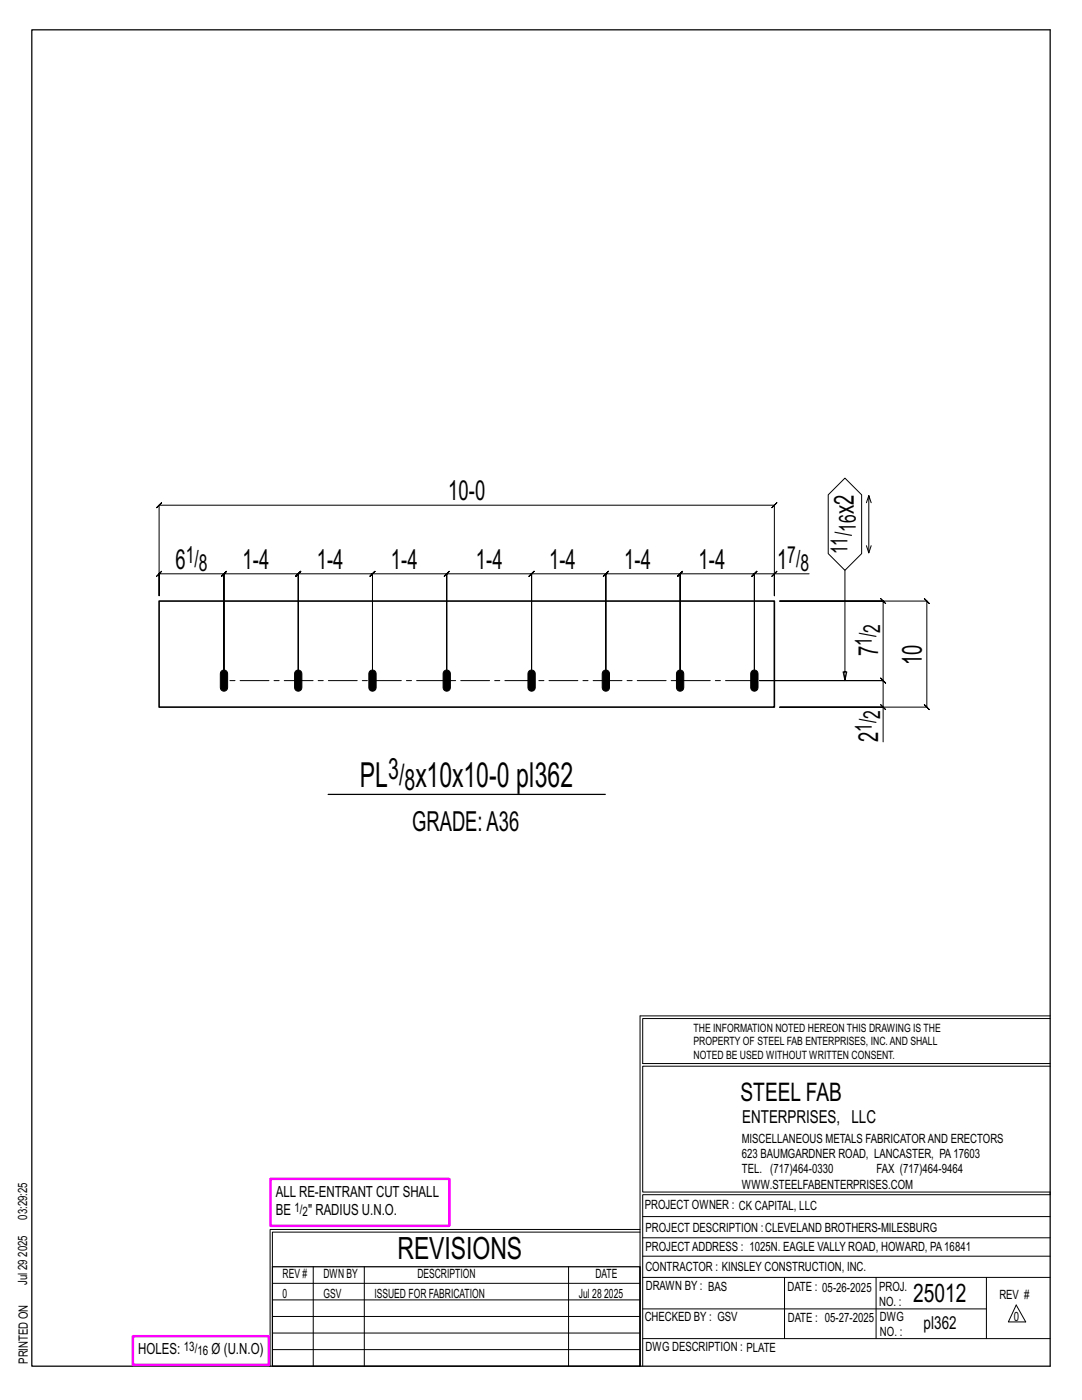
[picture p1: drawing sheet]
<svg xmlns="http://www.w3.org/2000/svg" width="216mm" height="279mm" viewBox="0 0 216 279" stroke-linecap="round" stroke-linejoin="round" font-family="sans-serif">
<defs><g id="words">
<g font-size="6.9">
<text x="71.8" y="157.1">PL</text>
<text x="82.9" y="157.1">x10x10-0 pl362</text>
</g>
<text font-size="6.1" x="79.3" y="251.3">REVISIONS</text>
<g font-size="5.9">
<text x="77.5" y="155.5">3/</text>
<text x="80.7" y="157.6">8</text>
</g>
<g font-size="5.5">
<text x="89.4" y="99.8">10-0</text>
<text x="170.4" y="102.6" transform="rotate(-90 170.4 102.6)">x2</text>
<text x="35" y="113.5">6</text>
<text x="48.4" y="113.5">1-4</text>
<text x="63.2" y="113.5">1-4</text>
<text x="78" y="113.5">1-4</text>
<text x="94.9" y="113.5">1-4</text>
<text x="109.6" y="113.5">1-4</text>
<text x="124.6" y="113.5">1-4</text>
<text x="139.4" y="113.5">1-4</text>
<text x="155" y="113.5">1</text>
<text x="175.2" y="130.9" transform="rotate(-90 175.2 130.9)">7</text>
<text x="183.9" y="132.7" transform="rotate(-90 183.9 132.7)">10</text>
<text x="175.2" y="148.1" transform="rotate(-90 175.2 148.1)">2</text>
<text x="82.3" y="165.8">GRADE:A36</text>
</g>
<g font-size="5.1">
<text x="147.8" y="219.8">STEEL FAB</text>
<text x="182.2" y="259.9">25012</text>
</g>
<g font-size="4.7">
<text x="170.8" y="106.1" transform="rotate(-90 170.8 106.1)">16</text>
<text x="37.1" y="112.3">1/</text>
<text x="39.7" y="113.9">8</text>
<text x="157.1" y="112.3">7/</text>
<text x="159.7" y="113.9">8</text>
<text x="169.1" y="110.5" transform="rotate(-90 169.1 110.5)">11/</text>
<text x="174" y="128.8" transform="rotate(-90 174 128.8)">1/</text>
<text x="175.6" y="126.2" transform="rotate(-90 175.6 126.2)">2</text>
<text x="175.6" y="143.4" transform="rotate(-90 175.6 143.4)">2</text>
<text x="174" y="146" transform="rotate(-90 174 146)">1/</text>
</g>
<g font-size="3.6">
<text x="148.1" y="224.1">ENTERPRISES, LLC</text>
<text x="184.3" y="265.2">pl362</text>
</g>
<g font-size="3.1">
<text x="55" y="238.9">ALL RE-ENTRANT CUT SHALL</text>
<text x="55" y="242.5">BE</text>
<text x="61.5" y="242.5">&quot; RADIUS U.N.O.</text>
<text x="27.6" y="270.2">HOLES:</text>
<text x="42.2" y="270.2">Ø (U.N.O)</text>
</g>
<g font-size="2.6">
<text x="58.8" y="241.8">1/</text>
<text x="60.4" y="242.7">2</text>
<text x="36.7" y="269.6">13/</text>
<text x="39.4" y="270.5">16</text>
</g>
<g font-size="2.5">
<text x="148" y="231.2">623 BAUMGARDNER ROAD, LANCASTER, PA17603</text>
<text x="148" y="228.1">MISCELLANEOUS METALS FABRICATORAND ERECTORS</text>
<text x="148" y="237.2">WWW.STEELFABENTERPRISES.COM</text>
<text x="148" y="234.2">TEL. (717)464-0330</text>
<text x="174.9" y="234.2">FAX (717)464-9464</text>
<text x="5.4" y="243.4" transform="rotate(-90 5.4 243.4)">03:29:25</text>
<text x="128.7" y="241.3">PROJECT OWNER : CK CAPITAL, LLC</text>
<text x="128.8" y="246">PROJECT DESCRIPTION :CLEVELAND BROTHERS-MILESBURG</text>
<text x="5.4" y="250.8" transform="rotate(-90 5.4 250.8)">2025</text>
<text x="128.8" y="249.7">PROJECTADDRESS : 1025N. EAGLE VALLY ROAD, HOWARD, PA16841</text>
<text x="5.4" y="256.5" transform="rotate(-90 5.4 256.5)">Jul 29</text>
<text x="56.4" y="255">REV #</text>
<text x="64.5" y="255">DWN BY</text>
<text x="83.3" y="255">DESCRIPTION</text>
<text x="118.8" y="255">DATE</text>
<text x="128.8" y="253.7">CONTRACTOR : KINSLEY CONSTRUCTION, INC.</text>
<text x="128.9" y="257.5">DRAWN BY : BAS</text>
<text x="157.1" y="257.6">DATE : 05-26-2025</text>
<text x="175.4" y="257.7">PROJ.</text>
<text x="56.4" y="259">0</text>
<text x="64.5" y="259">GSV</text>
<text x="74.7" y="259">ISSUED FOR FABRICATION</text>
<text x="115.5" y="259">Jul 28</text>
<text x="120.6" y="259">2025</text>
<text x="128.6" y="263.7">CHECKED BY : GSV</text>
<text x="157.2" y="263.7">DATE : 05-27-2025</text>
<text x="175.4" y="260.7">NO. :</text>
<text x="175.6" y="263.7">DWG</text>
<text x="199.4" y="259.2">REV #</text>
<text x="202.3" y="263.7">0</text>
<text x="128.8" y="269.7">DWG DESCRIPTION : PLATE</text>
<text x="175.6" y="266.7">NO. :</text>
<text x="5.5" y="272.2" transform="rotate(-90 5.5 272.2)">PRINTED ON</text>
</g>
<g font-size="2.3">
<text x="138.4" y="208.6">PROPERTY OF STEEL FAB ENTERPRISES, INC.AND SHALL</text>
<text x="138.4" y="205.9">THE INFORMATION NOTED HEREON THIS DRAWING IS THE</text>
<text x="138.4" y="211.3">NOTED BE USED WITHOUT WRITTEN CONSENT.</text>
</g>
</g></defs>
<g fill="none" stroke="#000" stroke-width=".2">
<path d="M165.3 98.8l3.3-3.4 3.3 3.4v11.7l-3.3 3.3-3.3-3.3zM173.4 98.9l-.5 1.4M154.5 114.5l.5-.5-1 1zM154.5 114.5h-4l.5-.5-1 1 .5-.5v21.3v-21.3l.5-.5-1 1 .5-.5h-14.8l.5-.5-1 1 .5-.5v21.3v-21.3l.5-.5-1 1 .5-.5h-14.8l.5-.5-1 1 .5-.5v21.3v-21.3l.5-.5-1 1 .5-.5h-14.8l.5-.5-1 1 .5-.5v21.3v-21.3l.5-.5-1 1 .5-.5h-17l.5-.5-1 1 .5-.5v21.3v-21.3l.5-.5-1 1 .5-.5h-14.8l.5-.5-1 1 .5-.5v21.3v-21.3l.5-.5-1 1 .5-.5h-14.8l.5-.5-1 1 .5-.5v21.3v-21.3l.5-.5-1 1 .5-.5h-14.8l.5-.5-1 1 .5-.5v21.3v-21.3l.5-.5-1 1 .5-.5h-13l.5-.5-1 1 .5-.5v4.4v-18.1l-.5 .5 1-1-.5 .5h122.8l-.5 .5 1-1-.5 .5v18.1v-4.4h7M168.6 113.8v22l-.4-1.7h.8l-.4 1.7M172.9 108.9l.5 1.4 .4-1.4M173.8 100.3l-.4-1.4v11.4M175.7 140.6l1 1zM176.2 141.1v-5.3l.5 .5-1-1 .5 .5h-24.6h24.6l.5 .5-1-1 .5 .5v-15.8l.5 .5-1-1 .5 .5h-20.6h29.3l-.5-.5 1 1-.5-.5v21.1l-.5-.5 1 1-.5-.5h-29.3h20.6v7M127.7 202.7v70M127.7 202.7h81.8M209.5 203.3h-81.3v9h81.3"/>
<path d="M209.5 212.8h-81.3v25.1h81.3v.5h-81.3v34.3M54.4 259.4h73.3M54.4 256.1h73.3M62.5 252.8v19.9M72.7 252.8v19.9M113.4 252.8v19.9M127.7 245.4h-73.8v27.3M127.7 245.9h-73.3v6.9M128.2 242.8h81.3M128.2 254.9h81.3M128.2 250.7h81.3M128.2 247h81.3"/>
<path d="M156.5 254.9v12.2M174.8 254.9v12.2M196.8 254.9v12.2M54.4 269.3h73.3M54.4 266h73.3M54.4 262.7h73.3M128.2 261.2h68.6M128.2 267.1h81.3M202.8 260.4l1.9 3.4h-3.5z"/>
</g>
<path d="M6.3 6h203.2v266.7h-203.2zM65.5 158.5h55.3M54.4 252.8h73.3v19.9h-73.3z" fill="none" stroke="#000" stroke-width=".25"/>
<path d="M54 235.3h35.6v9.3h-35.6zM26.5 266.7h27.1v5.7h-27.1z" fill="none" stroke="#f0f" stroke-width=".5"/>
<path d="M44.2 133.9a.73 .73 0 0 1 .8-.1 .73 .73 0 0 1 .4 .6v2.8a.73 .73 0 0 1-.7 .7 .73 .73 0 0 1-.7-.7v-2.8zM59 133.9a.73 .73 0 0 1 .8-.1 .73 .73 0 0 1 .4 .6v2.8a.73 .73 0 0 1-.7 .7 .73 .73 0 0 1-.7-.7v-2.8zM73.8 133.9a.73 .73 0 0 1 .8-.1 .73 .73 0 0 1 .5 .6v2.8a.73 .73 0 0 1-.8 .7 .73 .73 0 0 1-.7-.7v-2.8zM88.6 133.9a.73 .73 0 0 1 .8-.1 .73 .73 0 0 1 .5 .6v2.8a.73 .73 0 0 1-.8 .7 .73 .73 0 0 1-.7-.7v-2.8zM105.6 133.9a.73 .73 0 0 1 .8-.1 .73 .73 0 0 1 .4 .6v2.8a.73 .73 0 0 1-.7 .7 .73 .73 0 0 1-.8-.7v-2.8zM120.4 133.9a.73 .73 0 0 1 .8-.1 .73 .73 0 0 1 .4 .6v2.8a.73 .73 0 0 1-.7 .7 .73 .73 0 0 1-.7-.7v-2.8zM135.2 133.9a.73 .73 0 0 1 .8-.1 .73 .73 0 0 1 .4 .6v2.8a.73 .73 0 0 1-.7 .7 .73 .73 0 0 1-.7-.7v-2.8zM150 133.9a.73 .73 0 0 1 .8-.1 .73 .73 0 0 1 .5 .6v2.8a.73 .73 0 0 1-.8 .7 .73 .73 0 0 1-.7-.7v-2.8z" fill="#000" stroke="#000" stroke-width=".2"/>
<path d="M31.7 120h122.8v21.1h-122.8z" fill="none" stroke="#000" stroke-width=".32"/>
<path d="M150.5 135.8h-105.8" fill="none" stroke="#000" stroke-width=".2" stroke-dasharray="5.8 1 1 1"/>
<use href="#words"/>
</svg>
